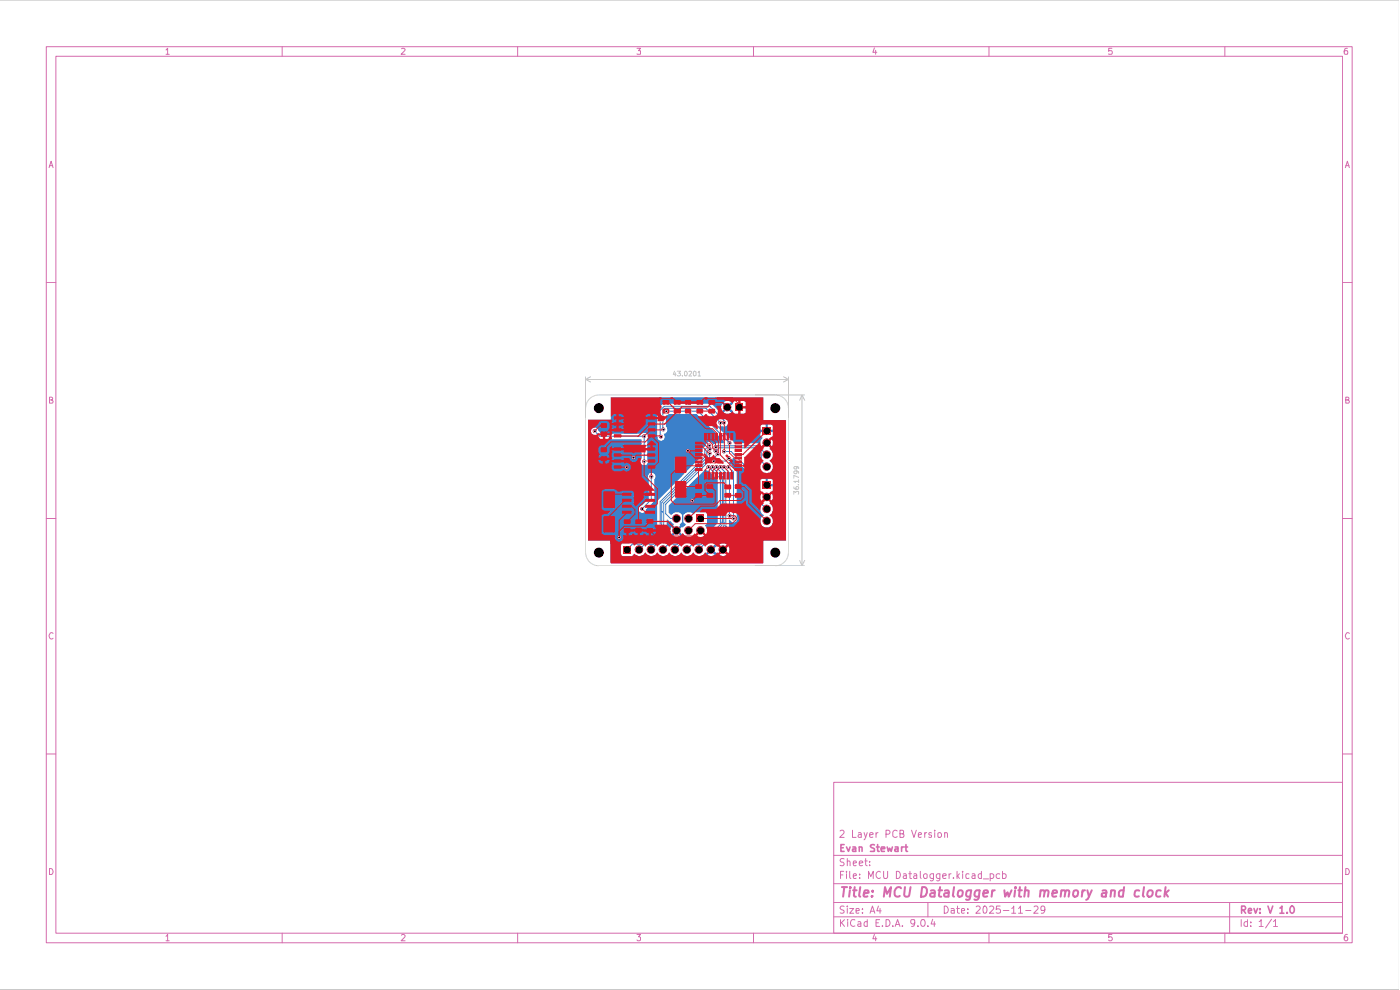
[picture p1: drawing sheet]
<svg xmlns="http://www.w3.org/2000/svg" width="297mm" height="210mm" viewBox="0 0 297 210" stroke-linecap="round" stroke-linejoin="round" font-family="sans-serif">
<g fill="none" stroke="#d56bad" stroke-width=".21">
<path d="M9.8 9.9h277.1v190.1h-277.1zM11.9 11.9h272.9v186.1h-272.9zM35.2 10.6l.4-.4v1.3M35.2 11.5h.7M59.9 9.9v2M85.2 10.3l.5-.1 .2 .4-.8 .9h.8M109.8 9.9v2M135.1 10.2h.8l-.4 .6h.4v.6h-.8M159.9 9.9v2M185.5 10.2l-.3 .9h.8M185.8 10.7v.8M209.8 9.9v2"/>
<path d="M235.9 10.2h-.7v.6h.6l.2 .2-.2 .5-.6-.1M259.8 9.9v2M285.8 10.2l-.5 .1-.1 .5v.6l.6 .1v-.7h-.5l-.1 .2M10.4 35.6l.4-1.4 .5 1.4M10.5 35.1h.7M285.4 35.6l.4-1.4 .5 1.4M285.5 35.1h.7M9.8 59.9h2.1M284.8 59.9h2.1M10.5 84.8h.6v-.5l-.6-.1v1.3h.6l.2-.4-.4-.3M285.5 84.8h.6v-.5l-.6-.1v1.3h.6l.2-.4-.4-.3M9.8 110h2.1"/>
<path d="M284.8 110h2.1M11.3 134.4a.57 .57 0 0 0-.8 0 .57 .57 0 0 0 0 .8l.3 .4 .5-.2M286.3 134.4a.57 .57 0 0 0-.8 0 .57 .57 0 0 0 0 .8l.3 .4 .5-.2M9.8 159.9h2.1M284.8 159.9h2.1M176.9 165.9h107.9v32.1h-107.9zM178.2 176.3l.6-.2 .3 .4-1 1.1h1M180.8 176.1v1.5h.8M182.1 176.7h.5l.1 .9M182.7 177h-.5l-.2 .3 .2 .3 .5-.1M183.3 176.6l.3 1M184 176.6l-.5 1.5h-.2"/>
<path d="M184.5 177.1l.8-.1-.1-.3-.5-.1-.2 .3v.6l.2 .1 .5-.1M185.8 176.6v1M186.3 176.6l-.5 .4M188 177l.6-.1 .2-.3-.1-.3-.2-.2h-.5v1.5M190.3 176.3l-.1-.1a.55 .55 0 0 0-.8 .3l.1 1 .3 .1 .5-.1M190.9 176.9l.7-.1 .1-.5-.3-.2h-.5v1.5h.6l.3-.2v-.3l-.4-.2M193.4 176.1l.5 1.5 .5-1.5M194.8 177.1l.7-.1-.2-.4-.4 .1-.1 .8 .2 .1 .4-.1M196.2 176.6v1M196.6 176.6l-.3 .1-.1 .3M197.6 176.7l-.4-.1-.2 .3 .2 .2 .4 .1v.3h-.6M198.3 176.1v.2"/>
<path d="M198.3 176.6v1M199 176.8l.2-.2 .4 .2 .1 .6-.2 .2-.5-.1zM200.4 176.8l.2-.2 .3 .1 .1 .9M200.4 176.6v1M10.5 184.2a.71 .71 0 0 1 .7 .5 .71 .71 0 0 1-.2 .8h-.5zM35.2 198.6l.4-.4v1.4M35.2 199.6h.7M59.9 198v2M85.2 198.4l.1-.2h.4l.2 .4-.8 1h.8M109.8 198v2M135.1 198.2h.8l-.4 .5 .4 .2v.5l-.3 .2h-.3l-.2-.2M159.9 198v2"/>
<path d="M176.9 194.5h107.9M176.9 191.4h107.9M176.9 187.5h107.9M176.9 181.4h107.9M178.3 195.1v1.4M178.3 185.6h.5M178.5 195.7l.7 .8M179 184.8h-.7v1.6M179.1 192.3l-.6-.1-.3 .3 .3 .5 .5 .1v.5h-.8M179.1 182.2l-.6-.1-.3 .4 .3 .4h.3l.2 .1 .1 .4-.3 .2h-.6M179.2 195.1l-.9 .8M179.6 184.8v.2"/>
<path d="M179.6 185.3v1.1M179.7 192.2v.2M179.7 182.8l.2-.2 .4 .1v.9M179.7 182.1v1.5M179.7 192.7v1M179.8 195.1v.1M179.8 195.5v1M180.3 192.7h.8l-.8 1h.8M180.3 184.8v1.3l.2 .3M181 185.8l.7-.1-.2-.4-.4 .1-.1 .7 .2 .3 .4-.1M181 183.1l.7-.1-.2-.4-.4 .1-.1 .7 .2 .2h.4M181.4 195.2l-.6-.1a.74 .74 0 0 0-.4 .9 .74 .74 0 0 0 1 .4"/>
<path d="M181.6 193.2l.7-.1-.2-.4-.5 .1v.8h.6M182 195.6h.5l.1 .9M182.3 183.1l.7-.1v-.3l-.5-.1-.2 .3 .1 .7h.6M182.4 186.2v.2M182.4 185.4v.2M182.6 195.9l-.6 .1-.1 .2 .2 .3 .5-.1M183 193.6v.1M183 192.8v.2M183.5 182.6h.5M183.6 182.1v1.3l.4 .2M184 195.6l-.4-.1-.3 .3 .1 .6h.6M184 195.1v1.4"/>
<path d="M184.2 186.4v-1.6l.5 1.1 .6-1.1v1.6M184.5 183.5v.1M184.5 182.7v.2M184.6 193.7l.5-1.5 .5 1.5M184.7 193.3h.7M185.5 198.2l-.3 .9h.8M185.8 198.7v.9M185.8 195.7h.6M186.4 192.2l-.4 1h.9M186.6 195.1h-.8v1.4h.8M186.7 192.7v1M186.8 185l-.1-.1a.7 .7 0 0 0-.9 .7 .7 .7 0 0 0 .9 .7l.1-.1"/>
<path d="M187.2 196.4v.1M187.5 184.8v1.2l.2 .4h.3l.3-.4v-1.2M188 195.1h.5a.78 .78 0 0 1 .3 .9 .78 .78 0 0 1-.8 .5zM189.4 196.4v.1M189.9 196.5l.5-1.4 .5 1.4M190.1 196.1h.7M190.2 184.8a.77 .77 0 0 1 .8 .8 .77 .77 0 0 1-.8 .8zM191.4 196.4v.1M191.7 185.4h.5l.1 1M192.3 185.7l-.5 .1-.2 .2 .2 .4 .5-.1M192.8 185.3h.6M193 184.8v1.5l.4 .1"/>
<path d="M193.9 185.4h.5l.1 1M194.1 195.7l-.3 .3-.4-.1-.2-.2 .2-.6h.6a1.12 1.12 0 0 1-.4 1.4h-.2M194.5 185.7l-.5 .1-.2 .2 .2 .4 .5-.1M194.7 196.4v.1M195.2 184.8v1.3l.2 .3M195.5 195.2l.5-.1a.84 .84 0 0 1-.3 1.4l-.2-.1-.2-.4zM195.9 185.6a.45 .45 0 0 1 .8-.1v.7l-.3 .2-.4-.2zM196.8 196.4v.1M196.8 191.4v3.1M197.9 195l-.4 1h1M198 185.3v1.2l-.3 .4-.3-.1M198 185.4a.52 .52 0 0 0-.7 .2l.1 .7h.6"/>
<path d="M198.2 195.5v1M199.4 185.3v1.2l-.3 .4-.4-.1M199.4 185.4a.52 .52 0 0 0-.8 .2l.2 .7h.6M200 185.8l.7-.1v-.3l-.5-.1-.2 .3 .1 .7h.6M200.3 192.2a.77 .77 0 0 1 .9 .8 .77 .77 0 0 1-.9 .7zM201.3 185.3v1.1M201.8 192.8h.6v.9M201.8 185.3l-.5 .3M202.3 186.2v.2M202.4 193.1l-.6 .1v.4h.6M202.9 192.7h.6M203 184.8v1.6"/>
<path d="M203.1 192.2v1.3l.4 .2M203.1 185.8l.4 .6M203.5 185.3l-.5 .6M204 193.2l.6-.1-.1-.4-.5 .1v.7l.1 .2 .5-.1M204.2 184.8v.2M204.2 185.3v1.1M205.3 193.6v.1M205.3 192.8v.2M205.6 185.4l-.5-.1-.2 .3 .1 .7h.6M206.2 185.4h.6v1M206.8 185.7l-.5 .1-.1 .2 .1 .4 .5-.1M207.1 192.4l.2-.2h.4a.45 .45 0 0 1 .2 .7l-.9 .8h.9"/>
<path d="M208.2 185.4l-.4-.1-.3 .3 .1 .6 .2 .2 .4-.1M208.2 184.8v1.6M208.6 192.4l.3-.2a.88 .88 0 0 1 .1 1.5l-.4-.1zM208.6 186.4h1.1M209.8 198v2M210 192.4l.1-.2h.4l.2 .2 .1 .3-.9 1h.9M210.1 185.4a.52 .52 0 0 1 .7 .2l-.1 .7h-.6M210.1 185.3v1.6M212.1 185.4a.52 .52 0 0 0-.8 .2l.2 .7h.6M212.2 192.2h-.8l-.1 .8 .3-.2 .5 .1 .2 .2-.1 .5h-.9M212.7 185.4l.5-.1 .2 .3v.4l-.2 .4-.5-.1M212.7 184.8v1.6"/>
<path d="M212.9 193.1h1.1M214.6 192.7l.5-.5v1.5M214.6 193.7h.9M216.1 192.7l.4-.5v1.5M216.1 193.7h.8M217.6 193.1h1.1M219.4 192.4l.1-.2h.5a.45 .45 0 0 1 .1 .7l-.8 .8h.9M221.7 192.9l-.2 .2h-.6l-.1-.2 .1-.6 .5-.1 .2 .2a1.05 1.05 0 0 1-.4 1.3h-.3M235.9 198.2h-.7v.7l.2-.2h.3l.3 .3v.3l-.3 .3h-.3l-.2-.2M259.8 198v2M260.9 191.4v6.6M263.3 195.1v1.4"/>
<path d="M264.7 195.6l-.5-.1-.3 .3 .1 .6h.7M264.7 195.1v1.4M265.3 196.4v.1M265.3 195.6v.1M267.1 195.5l.4-.4v1.4M267.1 196.5h.9M269.7 195l-1.2 1.8M270.2 195.5l.4-.4v1.4M270.2 196.5h.8M285.5 184.2a.71 .71 0 0 1 .7 .5 .71 .71 0 0 1-.2 .8h-.5zM285.8 198.2l-.5 .2a.92 .92 0 0 0 .1 1.2l.4-.1 .1-.5-.2-.3h-.3l-.2 .3"/>
</g>
<g fill="none" stroke="#d56bad" stroke-width=".34">
<path d="M178.4 179.8h.5M179.1 179.2h-.7v1.4h.7M179.6 179.7l.4 .9 .3-.9M180.9 179.7h.5l.1 .1v.8h-.6v-.5l.6-.1M182.3 179.7h.5l.1 .9M182.3 179.7v.9M185.5 179.2h-.5l-.3 .2 .1 .3 .7 .4v.4l-.8 .1M185.9 179.7h.6M186.2 179.2v1.2l.1 .2h.2M188.2 179.7l.3 .9 .2-.7 .4 .7 .2-.9M189.9 179.7h.6v.9h-.6v-.5l.6-.1M191.3 179.7v.9"/>
<path d="M191.7 179.7h-.3l-.1 .2M191.9 179.7h.6M192.2 179.2v1.2l.1 .2h.2M186.9 180.1l.8-.1-.1-.3h-.6l-.1 .1 .1 .8h.6M263.4 193h.6a.47 .47 0 0 0 .3-.4 .47 .47 0 0 0-.3-.4h-.6v1.5M263.7 193l.5 .7M264.8 193.2l.7-.1-.2-.4-.4 .1-.1 .7 .2 .2 .4-.1M266 192.7l.4 1 .4-1M267.3 193.5v.2M267.3 192.8v.2M269 192.2l.5 1.5 .5-1.5M271.5 192.6h.2l.2-.4v1.5"/>
<path d="M271.5 193.7h.9M273 193.5v.2M273.8 192.4l.3-.2a.82 .82 0 0 1 .5 .8 .82 .82 0 0 1-.5 .7 .93 .93 0 0 1-.3-1.3z"/>
</g>
<g fill="none" stroke="#d56bad" stroke-width=".42">
<path d="M178.6 188.2h1.1M179.1 188.2l-.2 2M180.3 188.8l-.2 1.4M180.4 188.2v.2M181 188.8h.7M181.3 188.2l-.2 1.7 .5 .3M182.5 188.2l-.3 1.7 .3 .3M183.3 189.5l1-.1-.1-.5h-.8l-.2 1 .2 .3 .6-.1M185 190l.1 .1h-.2l.1-.1v.2M185.1 188.9v.3M187.5 190.2l.2-2 .5 1.4 .8-1.4-.2 2M191.1 188.4a.63 .63 0 0 0-1.1 .1 1.18 1.18 0 0 0 0 1.6l.5 .1 .4-.2"/>
<path d="M192 188.2l-.1 1.8a.6 .6 0 0 0 1-.2l.3-1.6M195.6 188.2h.5a1.13 1.13 0 0 1 .6 1.1 1.13 1.13 0 0 1-.8 .9h-.5zM197.5 188.9h.7v1.3M198.3 189.4h-.6l-.4 .3 .1 .4 .2 .1 .6-.1M199.1 188.8h.8M199.4 188.2l-.2 1.7 .2 .3h.3M200.4 188.9h.8v1.3M201.3 189.4h-.7l-.3 .3v.2l.2 .3 .7-.1M202.4 188.2l-.3 1.7 .3 .3M203.3 189l.4-.2a.46 .46 0 0 1 .6 .5l-.2 .7-.3 .2a.46 .46 0 0 1-.6-.4zM206 188.8l-.2 1.7a.51 .51 0 0 1-.3 .4 .51 .51 0 0 1-.6-.1M206 188.9a.67 .67 0 0 0-1 .4v.7a.64 .64 0 0 0 .9 .1"/>
<path d="M207.8 188.8l-.2 1.7a.62 .62 0 0 1-.9 .3M207.8 188.9h-.7a.88 .88 0 0 0-.2 1.2h.7M208.6 189.5l1-.1-.1-.5h-.8l-.1 1 .2 .3 .6-.1M210.5 188.8l-.1 1.4M211 188.8l-.5 .2-.1 .3M213.1 188.8l.1 1.4 .5-.9 .3 .9 .6-1.4M215.3 188.8l-.1 1.4M215.4 188.2v.2M216 188.8h.8M216.4 188.2l-.2 1.9 .4 .1M217.4 189l.3-.2 .5 .1-.1 1.3M217.6 188.2l-.3 2"/>
<path d="M220.8 189l.2-.2 .5 .1-.1 1.3M220.8 188.8l-.2 1.4M221.6 189.2a.43 .43 0 0 1 .4-.4 .43 .43 0 0 1 .5 .4l-.2 1M223.2 189.5l1-.1v-.5h-.8l-.2 1 .3 .3 .6-.1M225.2 189l.2-.2 .5 .1-.1 1.3M225.2 188.8l-.2 1.4M226 189.2l.3-.4 .5 .1-.1 1.3M227.8 189l.3-.2a.46 .46 0 0 1 .6 .5l-.1 .7-.4 .2a.46 .46 0 0 1-.6-.4zM229.7 188.8l-.2 1.4M230.2 188.8l-.4 .1-.2 .4M230.7 188.8l.3 1.4M231.6 188.8l-.8 1.9-.4 .2"/>
<path d="M233.9 188.9h.8l-.1 1.3M234.7 189.4h-.6l-.4 .3v.4h1M235.7 189l.3-.2 .5 .1-.1 1.3M235.8 188.8l-.2 1.4M238.4 188.9l-.6-.1-.4 .5v.8h.8M238.5 188.2l-.3 2M241.7 188.9l-.5-.1-.4 .2-.1 1a.64 .64 0 0 0 .9 .1M242.7 188.2l-.3 1.7 .3 .3M243.6 189l.3-.2 .6 .2a.89 .89 0 0 1-.4 1.2l-.6-.2v-.7zM246.3 188.9l-.6-.1-.3 .2-.1 1a.64 .64 0 0 0 .9 .1M247.3 188.2l-.3 2M247.3 189.4l.5 .8"/>
<path d="M247.9 188.8l-.8 .8"/>
</g>
<path d="M-.1 0h296.8" fill="none" stroke="#848484" stroke-width=".21"/>
<g fill="#3b80ca">
<path d="M141.4 110.3l.2-.1 .3 .3 .5 .1 .6 .6-.2 .3 .7 .6-.5 .3-.5-.6a1.26 1.26 0 0 0 0 1.5l.5-.7 .5 .4-.7 .7a1.26 1.26 0 0 0 1.5 0l-.6-.7 .4-.4 .6 .7 .2-.1 .7 .7-1.3 .1-.7 .9h-2l-.4 .4h-.6l-.1-.2 .9-.9z"/>
<path d="M149.6 99.5l.7 .4 2 1.9v9.2l-2 2h-.3a1.57 1.57 0 0 0-.4-1.5l.4-.5v-2l-.2-.2-2.3-.1-.2 .4h-.2a1.39 1.39 0 0 0-2.2 .2h-.2a1.3 1.3 0 0 0-2.2 0l-.6-.5v-1.6z"/>
<path d="M144.2 111.1l.7-.5 .6 .7-.6 .6-.2-.1-.6 .6-.4-.3 .6-.6z"/>
<path d="M124.8 89h4.8v-4.7h32.3v4.8l4.9 .1v25.5h-4.9l-.1 4.8h-32.2l-.1-.2v-3.6h2.2v1.8l.4 .5h2l.4-.5a1.61 1.61 0 0 0 2.4-.3 1.44 1.44 0 0 0 2.6 0 1.44 1.44 0 0 0 2.5 0 1.44 1.44 0 0 0 2.6 0 1.44 1.44 0 0 0 2.5 0 1.44 1.44 0 0 0 2.5 0l.1 .2 .7-.7 .3 .4-.6 .6 .6 .3 .9-.3-.6-.6 .3-.4 .7 .7 .1-.2a1.38 1.38 0 0 0 2.3 .3 1.38 1.38 0 0 0-.7-2.2 1.43 1.43 0 0 0-1.5 .7l-.2-.1-.7 .6-.3-.4 .6-.6-.2-.2 3.2-3.2v-1.8l.2-.1 .6 .6h.5l.5-.6v-.5l-.1-.2v-9.4l-1-1.1-.1-.4-.6-.3v-.3a.87 .87 0 0 0 .9-.8h.2l2.7 2.7 .3 .1h1.1l.4 .5v5.8l1.1 1.3v.7l.3 .6 .4 .4a1.36 1.36 0 0 0-.4 2.1 1.36 1.36 0 0 0 2.1 0 1.36 1.36 0 0 0-.4-2.1l.1-.1a1.48 1.48 0 0 0-.1-2.5 1.42 1.42 0 0 0 .2-2.2v-.1l.5-.4v-.8h-.9v-.5h.9v-.9l-.4-.2h-.7v.9h-.5v-.9h-1v-1.7a2.03 2.03 0 0 0 2 .3 1.38 1.38 0 0 0-.1-2.4l.1-.1a1.37 1.37 0 0 0-.1-2.4l.1-.2a1.49 1.49 0 0 0 .1-2.3l.5-.3v-.8h-.9v-.6h.9v-.8l-.4-.3h-.7v1h-.5v-1h-.7l-.4 .3v.8h.9v.6h-.9v.8l.5 .3v.1l-.5 .7-.1 .5-5.5-.1-.1-.4-.4-.3-.3-.1-2.6-2.6v-.2l1.6 .1a.9 .9 0 0 0 .2-1.6v-.2l-2.5-2.4h1.4l.2 .9 .7-.6 .3 .3-.7 .6 .6 .3 1-.2-.6-.7 .3-.3 1.1 1.2h2l.3-.3v-2.2l-.3-.3h-2l-1.1 1.2-.3-.3 .6-.7-1-.2-.6 .3 .7 .6-.3 .3-.7-.6-.2 .7h-1.4l-.9-.7h-9.9l-1.4 1.4 .1 5.6a.8 .8 0 0 0 1 .9 .8 .8 0 0 0 .3-1.3v-.2h.2a.88 .88 0 0 0 .4-1.4h-.1v-2.5l.6-.3h6l5.9 6-.1 .2h-1.8l-.5 .3h-.1v-.2a.81 .81 0 0 0-.9-.4 .81 .81 0 0 0-.7 .7l-.7 .8v1.4l-9.5 9.6-.1 7.2-1 1h-2l-.4 .5h-2l-.4 .4h-1.6l-.3 .4h-2.2l-.1-1-4.6-.1v-6.7h10.6v.2a.81 .81 0 0 0 .8 .7 .81 .81 0 0 0 .8-.7l1.8-1.8v-4.7l.2-.1a.89 .89 0 0 0-.9-1.2 .87 .87 0 0 0-.5 1.3v4.2l-1.4 1.4-.6 .3-.2 .4h-10.6v-16.5h.5a.73 .73 0 0 0 .8 .8l.9 1h9l.1 4.1-.2 .2a.99 .99 0 0 0 .5 1.2h.5l.6-.6v-.5l-.2-.2v-4.3l.2-.3v-.5l-.3-.3-.3-.2h-.5l-.2 .2h-8.6l-1.2-1.3-.6 .1-.3 .2-.2 .4h-.5z"/>
</g>
<g fill="none" stroke="#3b80ca" stroke-width=".21">
<path d="M125.9 91.2h.5v.5h-.5zM126.2 91.4l1.1 1.1h9.4v5.4M136.4 97.7h.5v.4h-.5zM136.4 92.3h.5v.5h-.5zM140 92.4h.4v.4h-.4zM140.5 90.9h.4v.4h-.4zM141.1 87h.4v.4h-.4zM141.3 87.2h6.8l6.7 6.8M149.5 96.9h.1M149.5 96.9l-9.5 9.5v7.1l-1.4 1.5h-1.9l-.6 .5-1.9-.1-1.2 1.2M149.9 96.8h.1M150.1 98.8h.4v.5h-.4z"/>
<path d="M150.2 94.3h.5v.4h-.5zM150.3 99.1l2.5 2.4v9.8l-2.3 2.2h-.9l-1 1.1h-4.1l-.8 .8h-1.9l-1.2 1.2M150.3 96h.4v.4h-.4zM150.3 95h.4v.5h-.4zM150.5 94.5v.2h-.2l-.8 .7v1.5M150.5 96.2v.9l-9.7 9.7v7.1l-2.7 2.7M150.5 95.2l-.6 .6v1.3l-9.5 9.5v7.1l-1.6 1.7h-2l-1.2 1.2M150.9 98.8h.4v.5h-.4zM151.1 99.1l2.1 2.1v9.5M151.2 97.6h.4v.4h-.4zM151.6 94.6h.4v.4h-.4zM151.6 95.5h.4v.4h-.4z"/>
<path d="M151.8 98.8h.4v.5h-.4zM151.8 95.7l.8-.7h8l.9 .8v2l1.1 1.2M151.8 94.8l.3-.2h8.6l1.9 1.8M152 99.1l1.6 1.7v10.8l-2.7 2.8h-1l-1.1 1h-1.9l-1.2 1.2M152 96.1h.4v.5h-.4zM152.2 96.4l-.8 .8h-.4l-9.8 9.7v2.1l1 1h1.3M152.6 89.4h.4v.5h-.4zM152.6 98.8h.4v.5h-.4zM152.8 89.7l-3-3.1h-8.7l-.5 .4 .1 4.1M152.8 99.1l1.2 1.2v11.5M153.4 95.5h.4v.5h-.4zM153.4 89.4h.4v.5h-.4z"/>
<path d="M153.4 98.8h.4v.5h-.4zM153.6 95.8h1.5l3.6 3.6M153.6 89.7v-.5l-3-3h-9.7l-.9 .8v5.5l.2 .1M153.6 99.1l1.2 1.2v9.1M154.3 98.8h.4v.5h-.4zM154.4 97h.4v.4h-.4zM154.5 99.1l1.1 1.1v9.8M154.6 93.8h.4v.4h-.4zM154.6 97.2l-.6 .6h-2.6M158.7 99.4h.1M158.7 99.4h1.2l.9 .8v6l1.8 1.7M136 107.7h.4v.5h-.4z"/>
<path d="M138 100.9h.4v.4h-.4zM138.2 101.1v4.8l-2 2M140.4 108.5h.1M152.8 110.6h.1M153.2 110.7h.1M153.2 110.7v.7l-2.6 2.6h-.8l-1 1h-4l-1.6 1.6M153.6 110.9h.1M154 111.8h.1M154 111.8l-3 2.9h-.9l-1.8 1.9M154.6 109.2h.4v.4h-.4zM155.4 109.8h.4v.4h-.4z"/>
</g>
<path d="M132.8 98.9h.4v.4h-.4zM134.2 96.8h.4v.5h-.4zM145.7 95.4h.4v.5h-.4zM131.2 113.8h.4v.4h-.4zM146.7 106h.4v.4h-.4zM146.9 106.2l-2.1 2v3.1l-1.2 1.3" fill="none" stroke="#3b80ca" stroke-width=".25"/>
<g fill="#3b80ca">
<path d="M132.2 115.7h1.7v1.7h-1.7z"/>
<path d="M147.7 109.1h1.7v1.7h-1.7z"/>
<path d="M161.7 90.5h1.8v1.7h-1.8z"/>
<path d="M161.7 102h1.8v1.7h-1.8z"/>
<path d="M156 85.5h1.6v1.7h-1.6z"/>
<circle cx="148.6" cy="112.5" r=".89"/>
<circle cx="146" cy="112.5" r=".89"/>
<circle cx="148.3" cy="116.6" r=".89"/>
<circle cx="150.8" cy="116.6" r=".89"/>
<circle cx="153.3" cy="116.6" r=".89"/>
<circle cx="146" cy="110" r=".89"/>
<circle cx="143.5" cy="110" r=".89"/>
<circle cx="143.5" cy="112.5" r=".89"/>
<circle cx="143.2" cy="116.6" r=".89"/>
<circle cx="145.7" cy="116.6" r=".89"/>
<circle cx="135.6" cy="116.6" r=".89"/>
<circle cx="138.1" cy="116.6" r=".89"/>
<circle cx="140.6" cy="116.6" r=".89"/>
<circle cx="162.6" cy="105.4" r=".89"/>
<circle cx="162.6" cy="108" r=".89"/>
<circle cx="162.6" cy="110.5" r=".89"/>
<circle cx="162.6" cy="93.9" r=".89"/>
<circle cx="162.6" cy="96.4" r=".89"/>
<circle cx="162.6" cy="99" r=".89"/>
<circle cx="154.3" cy="86.4" r=".89"/>
</g>
<g fill="#d91c2b">
<path d="M124.8 89l4.9-.1 .2 .4-.1 .4h2.6l-.2-.3 .2-.5h-1.1v.8h-.5v-1.3h8.8l-.3-.4-.3-.2h-.5v.6h-.5v-.6l-.7 .1-.3 .2-.1 .3h-4.5l-.5-.6h-.6v.6h-.5v-.6h-.5l-.7 .5v-4l10.8 .1-.3 .6v.7l.3 .5-.3 .6v.9l.2 .4 .4 .2h.9l.1 .1-.9 1h-1.2v-.5h-2.7v1.1l-1.8 1.9h-2.7v-.4h-2.6l.1 .3-.1 .4v1l-.6 .1-1.1 1.1h-.5l-.6 .6v.9l.2 .4-.2 .8h2.3l-.2-.8 .2-.4v-.9l.4-.4 .1 .1v.3h2.6l-.3-.4 .1-.2h4.9l.1 .2-.3 .4h1.1v-.6l-.6 .1-.1-.2 .8-.9h.2l.8 .8v.2h-.6v.8l-.3 .1-.1 .2h-1.2v.5h-2.1l-.5 .1-.1-.1h-1.8v-.5h-2.6l.1 .4a1.27 1.27 0 0 0 0 1.3l-.1 .4h2.6v-.4h1.1l.5 .7 .7 .1 .5-.3 .2-.5h.5l.2 .1-.3 .5 .3 .6v2.7l2.8 2.8-.1 .2h-.6v.8h-.2v.2h-1.5v.7l-1.6 1.6-.5-.5 .1-2.3h3.2v-.5h-.8l-.4 .3v.2h-2l-.4-.5h-2.1l-.3 .2h-.8l-.6-.5h-2l-.6 .3-.1 3.8 .6 .4 1.3 .1-.6 .6h-.7l-.6 .4v3.7l.6 .4 2.3 .1a.92 .92 0 0 0 .5 1.2 .92 .92 0 0 0 1.2-.5l-.1-.7h.8v-.8h.5v.8l.7-.2 .1-.2 .5 .3h1.6l.5-.3 .5 .4h1.3l.3-.2 .2-.4v-.2h-1v.8h-.5v-.8l-1.8-.1v.8h-.5v-.8l-2.4 .1v-.2h.2v-.3h6l-.3-.7 .2-.3h2.4l.9 .8a1.33 1.33 0 0 0 .7 1.7 1.33 1.33 0 0 0 1.7-.6l.4 .2a1.29 1.29 0 0 0 2.2-.2l.2 .1 .6-.7 .4 .4-.6 .7 .8 .2 .7-.2-.6-.7 .3-.4 .6 .7 .1-.1 .2-.4-.1-1.1 5.8-.1 1.1-1v-1.1l-.6-.7h-.8l-.2-.1a.89 .89 0 0 0-1.2 .7h-3.8l-.2-.1v-.3l-.3-.3h-1.2v-.2l.5-.5h2.8l1.2-1.2h4.4l.6-.6h.3v.9l3 3v.8a1.35 1.35 0 0 0 2.2 .7 1.35 1.35 0 0 0-.2-2.3l.1-.2a1.36 1.36 0 0 0-.1-2.3v-.2h.1l-.6-.6 .3-.4 .7 .6 .2-1-.2-.5-.7 .7-.3-.4 1.2-1v-2.2l-.4-.2h-1.9l-.4 .2v2.2l1.2 1-.3 .4-.7-.7-.2 .5 .2 1 .7-.6 .3 .4-.6 .6 .1 .1a1.82 1.82 0 0 0-.8 1.5h-.1l-1.6-1.6v-2.7l-1.3-1.2h-.4l-.5-.5v-1.7l.6-.6v-.8l-.4-.3 .4-.2v-1.6l3.3-3.2 .3 .9 .7-.7 .3 .4-.6 .6 .1 .3a1.33 1.33 0 0 0 0 2.4l-.1 .1a1.37 1.37 0 0 0-.3 2.1 1.37 1.37 0 0 0 2 0 1.37 1.37 0 0 0-.3-2.1l.1-.1a1.38 1.38 0 0 0-.1-2.4l.1-.3-.6-.6 .3-.4 .7 .7a1.5 1.5 0 0 0 0-1.5l-.7 .6-.3-.4 .6-.6 .6-.3v-2.2l-.4-.3h-1.9l-.4 .3v1.5l-3.4 3.3v-1.4l-.3-.4h-1.5v-1.3l-.2-.4-.2-.2h-1.4l.1-1.4a.86 .86 0 0 0-.5-1.1h-1.3a.78 .78 0 0 0-.3 1.3v.9l-1-.7h-1.3l-2-2 .1-.1h1l.5-.5h.3l.5 .5h1.2a1.17 1.17 0 0 0 .4-1.9l-.1-.2 .2-.1h.9a1.38 1.38 0 0 0 .8 1.6 1.38 1.38 0 0 0 1.7-.5l.4 .6h.7v-1h.5v1h.8l.2-.2 .1-.9h-.9v-.6h.9v-.8l-.3-.3h-.8v1h-.5v-1h-.7l-.5 .6a1.29 1.29 0 0 0-1.4-.5l-.5-.3h-1.4l-.3-.4 10.1-.1v4.8l4.9 .1v25.5h-4.9l-.1 4.8h-32.2l-.1-.2v-3.6h2.2v1.8l.4 .5h2l.5-.5a1.53 1.53 0 0 0 2.3-.3 1.44 1.44 0 0 0 2.6 0 1.44 1.44 0 0 0 2.5 0 1.44 1.44 0 0 0 2.6 0 1.44 1.44 0 0 0 2.5 0 1.44 1.44 0 0 0 2.5 0 1.44 1.44 0 0 0 2.6 0l.1 .2 .7-.7 .3 .4-.7 .6 .9 .3 .6-.3-.6-.6 .4-.4 .7 .7 .1-1.1-.1-.4-.7 .6-.4-.4 .6-.6-.4-.2h-.6l-.5 .2 .7 .6-.3 .4-.7-.6h-.3a1.36 1.36 0 0 0-2.3 0l-.1 .1a1.44 1.44 0 0 0-2.3-.3l-.2 .3-.2-.1a1.36 1.36 0 0 0-2.2 0l-.2 .1a1.44 1.44 0 0 0-2.3-.3l-.2 .3-.1-.1a1.36 1.36 0 0 0-2.3 0l-.2 .1a1.44 1.44 0 0 0-2.3-.3l-.2 .3-.1-.1a1.33 1.33 0 0 0-2.1-.2h-.3l-.2-.4h-2.2l-.3 .4h-2.2l-.1-1-4.6-.1v-15.8h5v.6l.5 .5h1.7a.38 .38 0 0 1 .3-.2 .38 .38 0 0 1 .3 .2 1.01 1.01 0 0 0 1.2-.5v-.6l-.2-.4-.5-.2-.6 .1-.1-.2h-2.6l.1 .3-.1 .4h-5v-1.1h2.2l.1 .4 .5 .2h1.1l.5-.3 .1-.3v-.1h-.9v.7h-.5v-.7l-3.1 .1v-5.3h2.2l.4 .7h1.5l.4-.6v-.2h-.9v.8h-.5v-.8l-3.1 .1v-1h.5l.2 .6 .4 .2h.5l.5-.3h2.4l-.2-.6 .1-.3h3.2l-.2-.4 .2-.4h-1.1v.8h-.5v-.8h-1l.1 .4-.1 .4h-.6a1.61 1.61 0 0 0 0-1.5l-.5-.2h-1.1l-.5 .2-1 1.2-.6 .3-.2 .4h-.5z"/>
<path d="M149.2 96.3l.4-.2 .1 .3a.86 .86 0 0 0 .8 .6 .86 .86 0 0 0 .8-.5l.7 .7h.6l.9 .9v.2h-3.4l-.5 .3v-2l-.4-.1z"/>
<path d="M153.9 96.6l.2-.2 .3 .1 1 1.1-.1 .5-1.4-1.4z"/>
<path d="M143.7 85.1h4.8v.4v.1h-4.7z"/>
<path d="M149.4 84.4l.8-.1v.2l-.6 .4z"/>
<path d="M142.2 84.4l.6-.1v.2l-.4 .2z"/>
</g>
<g fill="none" stroke="#d91c2b" stroke-width=".25">
<path d="M131 96.6h2.9l.5 .5 .6-.5h3.2M131 99.1h2M132.8 98.9h.4v.4h-.4zM133 99.1h.1M134.2 96.8h.4v.5h-.4zM141.4 85.4h.4l1.9 1.8M145.7 95.4h.4v.5h-.4zM146.3 95.6h.1M148.3 95.6h-2.4l1.6 1.6h.8M154.3 86.4l-1-1h-2.3l-.8 .9h-5.5l-3.7 3.7h-3l-2.6 2.5h-4.4M162.7 91.4l-5.1 5h-.9M131.2 113.8h.4v.4h-.4z"/>
<path d="M133.1 108.7l-1.7 1.7v3.6M143.6 112.6l-1.9-2h-3.8l-1 1h-4.4l-1.1 1.1M146.7 106h.4v.4h-.4zM154.5 103.3l-1-.9h-3.6l-.3 .3v1.3l1.1 1.1h-2.8l-1 1.1"/>
</g>
<g fill="none" stroke="#d91c2b" stroke-width=".21">
<path d="M125.9 91.2h.5v.5h-.5zM128.1 90.3h-.8l-1.1 1.1M130.4 95.2h.6M136.4 97.7h.5v.4h-.5zM136.4 92.3h.5v.5h-.5zM138 91.2l-1.3 1.3M138.2 97.8h.1M138.2 97.8h-1.5v3l2.7 2.8v3.2l-.5 .6h-1M138.2 92.5l-1.3 1.2h-7.3l-1.2 1.3v.4M138.2 92.5h1.8l.2 .1M138.2 92.5l1.5 1.5v4l-1 1.1h-.5v2M140 92.4h.4v.4h-.4z"/>
<path d="M140.5 90.9h.4v.4h-.4zM140.7 91.1l-3 .1M141.1 87h.4v.4h-.4zM143.7 85.3h.1M143.7 85.3l-.9-.8h-2.8l-1.8 1.8v2.3h-7.2v2.6h-1.7l-.9 .8M143.7 85.3h4.8l.9-.8h6.1l1.3 1.3v.6M144.4 98.6l.2 .2h3.7M144.4 98.6h.9M144.4 98.6l-2 2v5.6l.8 .7h8.2l.3-.2v-2.6l-.8-.9h-.3M146 87.2l3.7 3.7h1.4l1 1v1.3l.3 .4v2.5l-.2 .3M148.3 96.4h.6l1.5 1.4h1M148.3 94.7h.7l1.4 1.5h.1"/>
<path d="M148.3 94h.8l1.4 1.2M148.3 99.6l-.1 3.6h-3.2l-.6 .6M148.5 87.2h.1M148.5 87.2h2.5M149.6 92.6v1l.9 .9M150.1 98.8h.4v.5h-.4zM150.2 94.3h.5v.4h-.5zM150.3 99.1l-.7 .6v1.2M150.3 96h.4v.4h-.4zM150.3 95h.4v.5h-.4zM150.5 92.6v1l.6 .6v.8l.7 .7M150.9 98.8h.4v.5h-.4z"/>
<path d="M151.1 99.1l-.6 .6v1.2M151.2 97.6h.4v.4h-.4zM151.2 92.6v.7l.6 .6M151.6 94.6h.4v.4h-.4zM151.6 95.5h.4v.4h-.4zM151.8 98.8h.4v.5h-.4zM151.8 95.7h.1M151.8 93.9h.1M151.8 93.9v.9M152 99.1l-.8 .7v1.1M152 96.1h.4v.5h-.4zM152.6 89.4h.4v.5h-.4z"/>
<path d="M152.6 98.8h.4v.5h-.4zM152.8 89.7h.1M152.8 89.7v6.8l3.1 3.1h.7v3.6M152.8 99.1l-.7 .7v1.1M153.4 95.5h.4v.5h-.4zM153.4 89.4h.4v.5h-.4zM153.4 98.8h.4v.5h-.4zM153.6 89.7v6.1M153.6 99.1l.8 .8v1M154.3 98.8h.4v.5h-.4zM154.4 97h.4v.4h-.4zM154.5 99.1l.7 .7v1.1"/>
<path d="M154.6 93.8h.4v.4h-.4zM154.8 94v2.1l1.1 1.1h.7M162.6 93.9l-4.9 4.9h-1.8l-1.3-1.3v-.3M133 107.4h.9l.8 .7v1l-1.6 1.6M133 106.1h-.4l-3.3 3.4v1.7M133 104.8h-2.6l-1.1 1.2M133.1 112.5h4.7M136 107.7h.4v.5h-.4zM136.2 107.9l.7 .7h1M137.8 112.5h.1M137.8 112.5l1.3 1.2h8.3l1.2-1.2M137.9 106.1h-.9l-1.5 1.5v3.1"/>
<path d="M138 100.9h.4v.4h-.4zM138.2 100.7h.1M148.6 110h7M154.4 105.1h.1M154.4 105.1h2.2M154.6 109.2h.4v.4h-.4zM154.8 109.4h1.1l.3 .3v.5l-.9 .9h-7.8l-1.5 1.4M155.4 109.8h.4v.4h-.4zM156.6 103.2l1.2 1.2v1.2l-.6 .6h-4.5l-1.1 1.2h-2.9l-2.7 2.6M156.6 103.2h1.3l.9 .9v2.7l3.8 3.7"/>
</g>
<g fill="#d91c2b">
<path d="M147.7 103h1v.5h-1z"/>
<circle cx="148.6" cy="112.5" r=".89"/>
<circle cx="146" cy="112.5" r=".89"/>
<circle cx="145.7" cy="116.6" r=".89"/>
<circle cx="148.3" cy="116.6" r=".89"/>
<circle cx="150.8" cy="116.6" r=".89"/>
<circle cx="146" cy="110" r=".89"/>
<circle cx="143.5" cy="110" r=".89"/>
</g>
<path d="M147.7 103h1v.5h-1z" fill="none" stroke="#d91c2b" stroke-width=".51"/>
<path d="M147.7 104.8h1v.5h-1z" fill="#d91c2b"/>
<path d="M147.7 104.8h1v.5h-1z" fill="none" stroke="#d91c2b" stroke-width=".51"/>
<path d="M143.4 102.3h2v3h-2z" fill="#d91c2b"/>
<path d="M143.4 102.3h2v3h-2z" fill="none" stroke="#d91c2b" stroke-width=".51"/>
<path d="M149.4 100.2h.5v1.4h-.5z" fill="#d91c2b"/>
<path d="M149.4 100.2h.5v1.4h-.5z" fill="none" stroke="#d91c2b" stroke-width=".21"/>
<path d="M150.2 100.2h.4v1.4h-.4z" fill="#d91c2b"/>
<path d="M150.2 100.2h.4v1.4h-.4z" fill="none" stroke="#d91c2b" stroke-width=".21"/>
<path d="M151 100.2h.5v1.4h-.5z" fill="#d91c2b"/>
<path d="M151 100.2h.5v1.4h-.5z" fill="none" stroke="#d91c2b" stroke-width=".21"/>
<path d="M151.8 100.2h.4v1.4h-.4z" fill="#d91c2b"/>
<path d="M151.8 100.2h.4v1.4h-.4z" fill="none" stroke="#d91c2b" stroke-width=".21"/>
<path d="M152.7 100.2h.4v1.4h-.4z" fill="#d91c2b"/>
<path d="M152.7 100.2h.4v1.4h-.4z" fill="none" stroke="#d91c2b" stroke-width=".21"/>
<path d="M150.1 103h.9v.5h-.9z" fill="#d91c2b"/>
<path d="M150.1 103h.9v.5h-.9z" fill="none" stroke="#d91c2b" stroke-width=".51"/>
<path d="M150.1 104.8h.9v.5h-.9z" fill="#d91c2b"/>
<path d="M150.1 104.8h.9v.5h-.9z" fill="none" stroke="#d91c2b" stroke-width=".51"/>
<path d="M153.4 100.2h.4v1.4h-.4z" fill="#d91c2b"/>
<path d="M153.4 100.2h.4v1.4h-.4z" fill="none" stroke="#d91c2b" stroke-width=".21"/>
<path d="M154.3 100.2h.3v1.4h-.3z" fill="#d91c2b"/>
<path d="M154.3 100.2h.3v1.4h-.3z" fill="none" stroke="#d91c2b" stroke-width=".21"/>
<path d="M155 100.2h.4v1.4h-.4z" fill="#d91c2b"/>
<path d="M155 100.2h.4v1.4h-.4z" fill="none" stroke="#d91c2b" stroke-width=".21"/>
<path d="M153.9 103h1v.5h-1z" fill="#d91c2b"/>
<path d="M153.9 103h1v.5h-1z" fill="none" stroke="#d91c2b" stroke-width=".51"/>
<path d="M153.9 104.8h1v.5h-1z" fill="#d91c2b"/>
<path d="M153.9 104.8h1v.5h-1z" fill="none" stroke="#d91c2b" stroke-width=".51"/>
<g fill="#d91c2b">
<path d="M147.7 109.1h1.7v1.7h-1.7z"/>
<path d="M156 99.4h1.3v.4h-1.3z"/>
<circle cx="153.3" cy="116.6" r=".89"/>
<circle cx="162.6" cy="108" r=".89"/>
<circle cx="162.6" cy="110.5" r=".89"/>
</g>
<path d="M156 99.4h1.3v.4h-1.3z" fill="none" stroke="#d91c2b" stroke-width=".21"/>
<g fill="#d91c2b">
<path d="M161.7 102h1.8v1.7h-1.8z"/>
<path d="M156.1 104.8h1v.5h-1z"/>
<circle cx="162.6" cy="105.4" r=".89"/>
</g>
<path d="M156.1 104.8h1v.5h-1z" fill="none" stroke="#d91c2b" stroke-width=".51"/>
<path d="M156.1 103h1v.5h-1z" fill="#d91c2b"/>
<path d="M156.1 103h1v.5h-1z" fill="none" stroke="#d91c2b" stroke-width=".51"/>
<path d="M132.1 104.6h1.8v.5h-1.8z" fill="#d91c2b"/>
<path d="M132.1 104.6h1.8v.5h-1.8z" fill="none" stroke="#d91c2b" stroke-width=".21"/>
<path d="M132.1 105.9h1.8v.4h-1.8z" fill="#d91c2b"/>
<path d="M132.1 105.9h1.8v.4h-1.8z" fill="none" stroke="#d91c2b" stroke-width=".21"/>
<path d="M137 104.6h1.9v.5h-1.9z" fill="#d91c2b"/>
<path d="M137 104.6h1.9v.5h-1.9z" fill="none" stroke="#d91c2b" stroke-width=".21"/>
<path d="M135 110.4h.9v.5h-.9z" fill="#d91c2b"/>
<path d="M135 110.4h.9v.5h-.9z" fill="none" stroke="#d91c2b" stroke-width=".51"/>
<path d="M137.6 98.9h1.3v.3h-1.3z" fill="#d91c2b"/>
<path d="M137.6 98.9h1.3v.3h-1.3z" fill="none" stroke="#d91c2b" stroke-width=".34"/>
<path d="M137.6 97.6h1.3v.4h-1.3z" fill="#d91c2b"/>
<path d="M137.6 97.6h1.3v.4h-1.3z" fill="none" stroke="#d91c2b" stroke-width=".34"/>
<path d="M137.6 96.4h1.3v.3h-1.3z" fill="#d91c2b"/>
<path d="M137.6 96.4h1.3v.3h-1.3z" fill="none" stroke="#d91c2b" stroke-width=".34"/>
<path d="M137.6 95.1h1.3v.3h-1.3z" fill="#d91c2b"/>
<path d="M137.6 95.1h1.3v.3h-1.3z" fill="none" stroke="#d91c2b" stroke-width=".34"/>
<path d="M137 108.5h1.9v.4h-1.9z" fill="#d91c2b"/>
<path d="M137 108.5h1.9v.4h-1.9z" fill="none" stroke="#d91c2b" stroke-width=".21"/>
<path d="M137 107.2h1.9v.4h-1.9z" fill="#d91c2b"/>
<path d="M137 107.2h1.9v.4h-1.9z" fill="none" stroke="#d91c2b" stroke-width=".21"/>
<path d="M137 105.9h1.9v.4h-1.9z" fill="#d91c2b"/>
<path d="M137 105.9h1.9v.4h-1.9z" fill="none" stroke="#d91c2b" stroke-width=".21"/>
<g fill="#d91c2b">
<path d="M137.4 112.3h.9v.5h-.9z"/>
<circle cx="143.5" cy="112.5" r=".89"/>
</g>
<path d="M137.4 112.3h.9v.5h-.9z" fill="none" stroke="#d91c2b" stroke-width=".51"/>
<path d="M137.4 110.3h.9v.5h-.9z" fill="#d91c2b"/>
<path d="M137.4 110.3h.9v.5h-.9z" fill="none" stroke="#d91c2b" stroke-width=".51"/>
<path d="M132.1 107.2h1.8v.4h-1.8z" fill="#d91c2b"/>
<path d="M132.1 107.2h1.8v.4h-1.8z" fill="none" stroke="#d91c2b" stroke-width=".21"/>
<path d="M132.1 108.5h1.8v.4h-1.8z" fill="#d91c2b"/>
<path d="M132.1 108.5h1.8v.4h-1.8z" fill="none" stroke="#d91c2b" stroke-width=".21"/>
<path d="M128.3 109.7h1.9v3h-1.9z" fill="#d91c2b"/>
<path d="M128.3 109.7h1.9v3h-1.9z" fill="none" stroke="#d91c2b" stroke-width=".51"/>
<path d="M128.3 104.5h1.9v3h-1.9z" fill="#d91c2b"/>
<path d="M128.3 104.5h1.9v3h-1.9z" fill="none" stroke="#d91c2b" stroke-width=".51"/>
<path d="M132.6 110.4h.9v.5h-.9z" fill="#d91c2b"/>
<path d="M132.6 110.4h.9v.5h-.9z" fill="none" stroke="#d91c2b" stroke-width=".51"/>
<path d="M135 112.2h.9v.6h-.9z" fill="#d91c2b"/>
<path d="M135 112.2h.9v.6h-.9z" fill="none" stroke="#d91c2b" stroke-width=".51"/>
<g fill="#d91c2b">
<path d="M132.2 115.7h1.7v1.7h-1.7z"/>
<path d="M132.6 112.3h.9v.5h-.9z"/>
<circle cx="135.6" cy="116.6" r=".89"/>
<circle cx="138.1" cy="116.6" r=".89"/>
<circle cx="140.6" cy="116.6" r=".89"/>
<circle cx="143.2" cy="116.6" r=".89"/>
</g>
<path d="M132.6 112.3h.9v.5h-.9z" fill="none" stroke="#d91c2b" stroke-width=".51"/>
<path d="M127.7 91.8h.8v.6h-.8z" fill="#d91c2b"/>
<path d="M127.7 91.8h.8v.6h-.8z" fill="none" stroke="#d91c2b" stroke-width=".51"/>
<path d="M127.7 90h.8v.5h-.8z" fill="#d91c2b"/>
<path d="M127.7 90h.8v.5h-.8z" fill="none" stroke="#d91c2b" stroke-width=".51"/>
<path d="M130.4 88.5h1.3v.3h-1.3z" fill="#d91c2b"/>
<path d="M130.4 88.5h1.3v.3h-1.3z" fill="none" stroke="#d91c2b" stroke-width=".34"/>
<path d="M130.4 89.7h1.3v.4h-1.3z" fill="#d91c2b"/>
<path d="M130.4 89.7h1.3v.4h-1.3z" fill="none" stroke="#d91c2b" stroke-width=".34"/>
<path d="M130.4 91h1.3v.4h-1.3z" fill="#d91c2b"/>
<path d="M130.4 91h1.3v.4h-1.3z" fill="none" stroke="#d91c2b" stroke-width=".34"/>
<path d="M130.4 92.3h1.3v.3h-1.3z" fill="#d91c2b"/>
<path d="M130.4 92.3h1.3v.3h-1.3z" fill="none" stroke="#d91c2b" stroke-width=".34"/>
<path d="M137.6 92.3h1.3v.3h-1.3z" fill="#d91c2b"/>
<path d="M137.6 92.3h1.3v.3h-1.3z" fill="none" stroke="#d91c2b" stroke-width=".34"/>
<path d="M137.6 91h1.3v.4h-1.3z" fill="#d91c2b"/>
<path d="M137.6 91h1.3v.4h-1.3z" fill="none" stroke="#d91c2b" stroke-width=".34"/>
<path d="M137.6 89.7h1.3v.4h-1.3z" fill="#d91c2b"/>
<path d="M137.6 89.7h1.3v.4h-1.3z" fill="none" stroke="#d91c2b" stroke-width=".34"/>
<path d="M137.6 88.5h1.3v.3h-1.3z" fill="#d91c2b"/>
<path d="M137.6 88.5h1.3v.3h-1.3z" fill="none" stroke="#d91c2b" stroke-width=".34"/>
<path d="M140.8 87h.9v.5h-.9z" fill="#d91c2b"/>
<path d="M140.8 87h.9v.5h-.9z" fill="none" stroke="#d91c2b" stroke-width=".51"/>
<path d="M127.7 97h.8v.5h-.8z" fill="#d91c2b"/>
<path d="M127.7 97h.8v.5h-.8z" fill="none" stroke="#d91c2b" stroke-width=".51"/>
<path d="M127.7 95.2h.8v.5h-.8z" fill="#d91c2b"/>
<path d="M127.7 95.2h.8v.5h-.8z" fill="none" stroke="#d91c2b" stroke-width=".51"/>
<path d="M130.4 95.1h1.3v.3h-1.3z" fill="#d91c2b"/>
<path d="M130.4 95.1h1.3v.3h-1.3z" fill="none" stroke="#d91c2b" stroke-width=".34"/>
<path d="M130.4 96.4h1.3v.3h-1.3z" fill="#d91c2b"/>
<path d="M130.4 96.4h1.3v.3h-1.3z" fill="none" stroke="#d91c2b" stroke-width=".34"/>
<path d="M130.4 97.6h1.3v.4h-1.3z" fill="#d91c2b"/>
<path d="M130.4 97.6h1.3v.4h-1.3z" fill="none" stroke="#d91c2b" stroke-width=".34"/>
<path d="M130.4 98.9h1.3v.3h-1.3z" fill="#d91c2b"/>
<path d="M130.4 98.9h1.3v.3h-1.3z" fill="none" stroke="#d91c2b" stroke-width=".34"/>
<path d="M143.4 97.1h2v3h-2z" fill="#d91c2b"/>
<path d="M143.4 97.1h2v3h-2z" fill="none" stroke="#d91c2b" stroke-width=".51"/>
<path d="M147.6 97.8h1.3v.4h-1.3z" fill="#d91c2b"/>
<path d="M147.6 97.8h1.3v.4h-1.3z" fill="none" stroke="#d91c2b" stroke-width=".21"/>
<path d="M147.6 98.6h1.3v.4h-1.3z" fill="#d91c2b"/>
<path d="M147.6 98.6h1.3v.4h-1.3z" fill="none" stroke="#d91c2b" stroke-width=".21"/>
<path d="M147.6 99.4h1.3v.4h-1.3z" fill="#d91c2b"/>
<path d="M147.6 99.4h1.3v.4h-1.3z" fill="none" stroke="#d91c2b" stroke-width=".21"/>
<path d="M147.6 93.8h1.3v.3h-1.3z" fill="#d91c2b"/>
<path d="M147.6 93.8h1.3v.3h-1.3z" fill="none" stroke="#d91c2b" stroke-width=".21"/>
<path d="M147.6 94.6h1.3v.4h-1.3z" fill="#d91c2b"/>
<path d="M147.6 94.6h1.3v.4h-1.3z" fill="none" stroke="#d91c2b" stroke-width=".21"/>
<path d="M147.6 95.3h1.3v.5h-1.3z" fill="#d91c2b"/>
<path d="M147.6 95.3h1.3v.5h-1.3z" fill="none" stroke="#d91c2b" stroke-width=".21"/>
<path d="M147.6 96.2h1.3v.4h-1.3z" fill="#d91c2b"/>
<path d="M147.6 96.2h1.3v.4h-1.3z" fill="none" stroke="#d91c2b" stroke-width=".21"/>
<path d="M147.6 96.9h1.3v.5h-1.3z" fill="#d91c2b"/>
<path d="M147.6 96.9h1.3v.5h-1.3z" fill="none" stroke="#d91c2b" stroke-width=".21"/>
<path d="M156 98.6h1.3v.4h-1.3z" fill="#d91c2b"/>
<path d="M156 98.6h1.3v.4h-1.3z" fill="none" stroke="#d91c2b" stroke-width=".21"/>
<path d="M156 97.8h1.3v.4h-1.3z" fill="#d91c2b"/>
<path d="M156 97.8h1.3v.4h-1.3z" fill="none" stroke="#d91c2b" stroke-width=".21"/>
<path d="M156 96.9h1.3v.5h-1.3z" fill="#d91c2b"/>
<path d="M156 96.9h1.3v.5h-1.3z" fill="none" stroke="#d91c2b" stroke-width=".21"/>
<path d="M156 96.2h1.3v.4h-1.3z" fill="#d91c2b"/>
<path d="M156 96.2h1.3v.4h-1.3z" fill="none" stroke="#d91c2b" stroke-width=".21"/>
<path d="M156 95.3h1.3v.5h-1.3z" fill="#d91c2b"/>
<path d="M156 95.3h1.3v.5h-1.3z" fill="none" stroke="#d91c2b" stroke-width=".21"/>
<path d="M156 94.6h1.3v.4h-1.3z" fill="#d91c2b"/>
<path d="M156 94.6h1.3v.4h-1.3z" fill="none" stroke="#d91c2b" stroke-width=".21"/>
<path d="M156 93.8h1.3v.3h-1.3z" fill="#d91c2b"/>
<path d="M156 93.8h1.3v.3h-1.3z" fill="none" stroke="#d91c2b" stroke-width=".21"/>
<path d="M154.3 91.9h.3v1.4h-.3z" fill="#d91c2b"/>
<path d="M154.3 91.9h.3v1.4h-.3z" fill="none" stroke="#d91c2b" stroke-width=".21"/>
<g fill="#d91c2b">
<path d="M153.4 91.9h.4v1.4h-.4z"/>
<circle cx="162.6" cy="96.4" r=".89"/>
<circle cx="162.6" cy="99" r=".89"/>
</g>
<path d="M153.4 91.9h.4v1.4h-.4z" fill="none" stroke="#d91c2b" stroke-width=".21"/>
<path d="M152.7 91.9h.4v1.4h-.4z" fill="#d91c2b"/>
<path d="M152.7 91.9h.4v1.4h-.4z" fill="none" stroke="#d91c2b" stroke-width=".21"/>
<path d="M151.8 91.9h.4v1.4h-.4z" fill="#d91c2b"/>
<path d="M151.8 91.9h.4v1.4h-.4z" fill="none" stroke="#d91c2b" stroke-width=".21"/>
<path d="M151 91.9h.5v1.4h-.5z" fill="#d91c2b"/>
<path d="M151 91.9h.5v1.4h-.5z" fill="none" stroke="#d91c2b" stroke-width=".21"/>
<path d="M150.2 91.9h.4v1.4h-.4z" fill="#d91c2b"/>
<path d="M150.2 91.9h.4v1.4h-.4z" fill="none" stroke="#d91c2b" stroke-width=".21"/>
<path d="M149.4 91.9h.5v1.4h-.5z" fill="#d91c2b"/>
<path d="M149.4 91.9h.5v1.4h-.5z" fill="none" stroke="#d91c2b" stroke-width=".21"/>
<path d="M150.5 87h1v.5h-1z" fill="#d91c2b"/>
<path d="M150.5 87h1v.5h-1z" fill="none" stroke="#d91c2b" stroke-width=".51"/>
<path d="M150.5 85.1h1v.5h-1z" fill="#d91c2b"/>
<path d="M150.5 85.1h1v.5h-1z" fill="none" stroke="#d91c2b" stroke-width=".51"/>
<path d="M148 87h.9v.5h-.9z" fill="#d91c2b"/>
<path d="M148 87h.9v.5h-.9z" fill="none" stroke="#d91c2b" stroke-width=".51"/>
<g fill="#d91c2b">
<path d="M156 85.5h1.6v1.7h-1.6z"/>
<path d="M143.2 85.1h1v.5h-1z"/>
<circle cx="154.3" cy="86.4" r=".89"/>
</g>
<path d="M143.2 85.1h1v.5h-1z" fill="none" stroke="#d91c2b" stroke-width=".51"/>
<path d="M143.2 87h1v.5h-1z" fill="#d91c2b"/>
<path d="M143.2 87h1v.5h-1z" fill="none" stroke="#d91c2b" stroke-width=".51"/>
<path d="M140.8 85.1h.9v.5h-.9z" fill="#d91c2b"/>
<path d="M140.8 85.1h.9v.5h-.9z" fill="none" stroke="#d91c2b" stroke-width=".51"/>
<path d="M148 85.1h.9v.5h-.9z" fill="#d91c2b"/>
<path d="M148 85.1h.9v.5h-.9z" fill="none" stroke="#d91c2b" stroke-width=".51"/>
<path d="M145.5 85.1h.9v.5h-.9z" fill="#d91c2b"/>
<path d="M145.5 85.1h.9v.5h-.9z" fill="none" stroke="#d91c2b" stroke-width=".51"/>
<path d="M145.5 87h.9v.5h-.9z" fill="#d91c2b"/>
<path d="M145.5 87h.9v.5h-.9z" fill="none" stroke="#d91c2b" stroke-width=".51"/>
<path d="M155 91.9h.4v1.4h-.4z" fill="#d91c2b"/>
<path d="M155 91.9h.4v1.4h-.4z" fill="none" stroke="#d91c2b" stroke-width=".21"/>
<g fill="#d91c2b">
<path d="M161.7 90.5h1.8v1.7h-1.8z"/>
<circle cx="162.6" cy="93.9" r=".89"/>
</g>
<path d="M125.1 84.6l1.1-.7 .8-.1h37.5a2.79 2.79 0 0 1 2.8 2.8v30.6a2.79 2.79 0 0 1-2.8 2.8h-37.5a2.79 2.79 0 0 1-2.8-2.8v-30.6l.2-.9z" fill="none" stroke="#d0d2cd" stroke-width=".21"/>
<g fill="#000">
<circle cx="127" cy="86.6" r="1.06"/>
<circle cx="154.3" cy="86.4" r=".72"/>
<circle cx="154.3" cy="86.4" r=".55"/>
<circle cx="156.8" cy="86.4" r=".72"/>
<circle cx="156.8" cy="86.4" r=".55"/>
<circle cx="162.7" cy="93.9" r=".72"/>
<circle cx="162.7" cy="99" r=".72"/>
<circle cx="162.7" cy="91.4" r=".72"/>
<circle cx="162.7" cy="96.5" r=".72"/>
<circle cx="162.7" cy="91.4" r=".55"/>
<circle cx="162.7" cy="96.5" r=".55"/>
<circle cx="162.7" cy="99" r=".55"/>
<circle cx="162.7" cy="93.9" r=".55"/>
<circle cx="164.5" cy="86.6" r="1.06"/>
<circle cx="127" cy="117.2" r="1.06"/>
<circle cx="133.1" cy="116.6" r=".72"/>
<circle cx="133.1" cy="116.6" r=".55"/>
<circle cx="135.6" cy="116.6" r=".72"/>
<circle cx="135.6" cy="116.6" r=".55"/>
<circle cx="138.1" cy="116.6" r=".72"/>
<circle cx="138.1" cy="116.6" r=".55"/>
<circle cx="140.7" cy="116.6" r=".72"/>
<circle cx="140.7" cy="116.6" r=".55"/>
<circle cx="143.2" cy="116.6" r=".72"/>
<circle cx="143.2" cy="116.6" r=".55"/>
<circle cx="143.6" cy="110" r=".72"/>
<circle cx="143.6" cy="112.6" r=".72"/>
<circle cx="143.6" cy="112.6" r=".55"/>
<circle cx="143.6" cy="110" r=".55"/>
<circle cx="145.8" cy="116.6" r=".72"/>
<circle cx="145.8" cy="116.6" r=".55"/>
<circle cx="146.1" cy="110" r=".72"/>
<circle cx="146.1" cy="112.6" r=".72"/>
<circle cx="146.1" cy="112.6" r=".55"/>
<circle cx="146.1" cy="110" r=".55"/>
<circle cx="148.3" cy="116.6" r=".72"/>
<circle cx="148.3" cy="116.6" r=".55"/>
<circle cx="148.6" cy="110" r=".72"/>
<circle cx="148.6" cy="112.6" r=".72"/>
<circle cx="148.6" cy="112.6" r=".55"/>
<circle cx="148.6" cy="110" r=".55"/>
<circle cx="150.8" cy="116.6" r=".72"/>
<circle cx="150.8" cy="116.6" r=".55"/>
<circle cx="153.4" cy="116.6" r=".72"/>
<circle cx="153.4" cy="116.6" r=".55"/>
<circle cx="162.7" cy="102.9" r=".72"/>
<circle cx="162.7" cy="110.5" r=".72"/>
<circle cx="162.7" cy="108" r=".72"/>
<circle cx="162.7" cy="105.5" r=".72"/>
<circle cx="162.7" cy="105.5" r=".55"/>
<circle cx="162.7" cy="102.9" r=".55"/>
<circle cx="162.7" cy="110.5" r=".55"/>
<circle cx="162.7" cy="108" r=".55"/>
<circle cx="164.5" cy="117.2" r="1.06"/>
</g>
<path d="M132.9 98.9l.3 .2-.1 .2-.3-.2z" fill="#ececec"/>
<path d="M132.9 98.9l.3 .2-.1 .2-.3-.2z" fill="none" stroke="#ececec" stroke-width=".21"/>
<path d="M146.8 106l.3 .2-.1 .2-.4-.2z" fill="#ececec"/>
<path d="M146.8 106l.3 .2-.1 .2-.4-.2z" fill="none" stroke="#ececec" stroke-width=".21"/>
<path d="M131.3 113.8l.3 .2-.1 .2-.4-.2z" fill="#ececec"/>
<path d="M131.3 113.8l.3 .2-.1 .2-.4-.2z" fill="none" stroke="#ececec" stroke-width=".21"/>
<path d="M134.3 96.9l.3 .2-.1 .2-.3-.2z" fill="#ececec"/>
<path d="M134.3 96.9l.3 .2-.1 .2-.3-.2z" fill="none" stroke="#ececec" stroke-width=".21"/>
<path d="M138.1 100.9l.3 .2-.1 .2-.3-.2z" fill="#ececec"/>
<path d="M138.1 100.9l.3 .2-.1 .2-.3-.2z" fill="none" stroke="#ececec" stroke-width=".21"/>
<path d="M136.2 107.8l.3 .2-.1 .2-.3-.2z" fill="#ececec"/>
<path d="M136.2 107.8l.3 .2-.1 .2-.3-.2z" fill="none" stroke="#ececec" stroke-width=".21"/>
<path d="M136.6 97.7l.3 .2-.1 .2-.3-.2z" fill="#ececec"/>
<path d="M136.6 97.7l.3 .2-.1 .2-.3-.2z" fill="none" stroke="#ececec" stroke-width=".21"/>
<path d="M154.5 97.1l.4 .1-.2 .2-.3-.2z" fill="#ececec"/>
<path d="M154.5 97.1l.4 .1-.2 .2-.3-.2z" fill="none" stroke="#ececec" stroke-width=".21"/>
<path d="M154.7 93.8l.3 .2-.1 .2-.3-.2z" fill="#ececec"/>
<path d="M154.7 93.8l.3 .2-.1 .2-.3-.2z" fill="none" stroke="#ececec" stroke-width=".21"/>
<path d="M153.5 95.6l.3 .2-.1 .2-.3-.2z" fill="#ececec"/>
<path d="M153.5 95.6l.3 .2-.1 .2-.3-.2z" fill="none" stroke="#ececec" stroke-width=".21"/>
<path d="M151.7 94.7l.4 .2-.1 .2-.4-.2z" fill="#ececec"/>
<path d="M151.7 94.7l.4 .2-.1 .2-.4-.2z" fill="none" stroke="#ececec" stroke-width=".21"/>
<path d="M145.8 95.4l.3 .2-.1 .2-.3-.2z" fill="#ececec"/>
<path d="M145.8 95.4l.3 .2-.1 .2-.3-.2z" fill="none" stroke="#ececec" stroke-width=".21"/>
<path d="M153.5 89.5l.3 .2-.1 .2-.3-.2z" fill="#ececec"/>
<path d="M153.5 89.5l.3 .2-.1 .2-.3-.2z" fill="none" stroke="#ececec" stroke-width=".21"/>
<path d="M150.5 96l.3 .2-.1 .2-.3-.2z" fill="#ececec"/>
<path d="M150.5 96l.3 .2-.1 .2-.3-.2z" fill="none" stroke="#ececec" stroke-width=".21"/>
<path d="M150.5 95.1l.3 .2-.1 .2-.3-.2z" fill="#ececec"/>
<path d="M150.5 95.1l.3 .2-.1 .2-.3-.2z" fill="none" stroke="#ececec" stroke-width=".21"/>
<path d="M150.4 94.3l.3 .2-.1 .2-.3-.2z" fill="#ececec"/>
<path d="M150.4 94.3l.3 .2-.1 .2-.3-.2z" fill="none" stroke="#ececec" stroke-width=".21"/>
<path d="M152.8 89.5l.3 .2-.1 .2-.3-.2z" fill="#ececec"/>
<path d="M152.8 89.5l.3 .2-.1 .2-.3-.2z" fill="none" stroke="#ececec" stroke-width=".21"/>
<path d="M151.3 97.6l.3 .2-.1 .2-.3-.2z" fill="#ececec"/>
<path d="M151.3 97.6l.3 .2-.1 .2-.3-.2z" fill="none" stroke="#ececec" stroke-width=".21"/>
<path d="M151.7 95.5l.4 .2-.1 .2-.4-.2z" fill="#ececec"/>
<path d="M151.7 95.5l.4 .2-.1 .2-.4-.2z" fill="none" stroke="#ececec" stroke-width=".21"/>
<path d="M151.1 98.9l.3 .2-.1 .2-.3-.2z" fill="#ececec"/>
<path d="M151.1 98.9l.3 .2-.1 .2-.3-.2z" fill="none" stroke="#ececec" stroke-width=".21"/>
<path d="M150.2 98.9l.3 .2-.1 .2-.3-.2z" fill="#ececec"/>
<path d="M150.2 98.9l.3 .2-.1 .2-.3-.2z" fill="none" stroke="#ececec" stroke-width=".21"/>
<path d="M152.2 96.2l.3 .2-.1 .2-.3-.2z" fill="#ececec"/>
<path d="M152.2 96.2l.3 .2-.1 .2-.3-.2z" fill="none" stroke="#ececec" stroke-width=".21"/>
<path d="M151.9 98.9l.3 .2-.1 .2-.3-.2z" fill="#ececec"/>
<path d="M151.9 98.9l.3 .2-.1 .2-.3-.2z" fill="none" stroke="#ececec" stroke-width=".21"/>
<path d="M152.8 98.9l.3 .2-.1 .2-.3-.2z" fill="#ececec"/>
<path d="M152.8 98.9l.3 .2-.1 .2-.3-.2z" fill="none" stroke="#ececec" stroke-width=".21"/>
<path d="M155.6 109.8l.3 .2-.1 .2-.4-.2z" fill="#ececec"/>
<path d="M155.6 109.8l.3 .2-.1 .2-.4-.2z" fill="none" stroke="#ececec" stroke-width=".21"/>
<path d="M154.5 98.9l.3 .2-.1 .2-.4-.2z" fill="#ececec"/>
<path d="M154.5 98.9l.3 .2-.1 .2-.4-.2z" fill="none" stroke="#ececec" stroke-width=".21"/>
<path d="M154.7 109.2l.3 .2-.1 .2-.3-.2z" fill="#ececec"/>
<path d="M154.7 109.2l.3 .2-.1 .2-.3-.2z" fill="none" stroke="#ececec" stroke-width=".21"/>
<path d="M153.5 98.9l.3 .2-.1 .2-.3-.2z" fill="#ececec"/>
<path d="M153.5 98.9l.3 .2-.1 .2-.3-.2z" fill="none" stroke="#ececec" stroke-width=".21"/>
<path d="M141.2 87.1l.4 .1-.1 .2-.4-.2z" fill="#ececec"/>
<path d="M141.2 87.1l.4 .1-.1 .2-.4-.2z" fill="none" stroke="#ececec" stroke-width=".21"/>
<path d="M140.1 92.5l.4 .2-.1 .2-.4-.2z" fill="#ececec"/>
<path d="M140.1 92.5l.4 .2-.1 .2-.4-.2z" fill="none" stroke="#ececec" stroke-width=".21"/>
<path d="M140.7 91l.3 .1-.1 .2-.4-.2z" fill="#ececec"/>
<path d="M140.7 91l.3 .1-.1 .2-.4-.2z" fill="none" stroke="#ececec" stroke-width=".21"/>
<path d="M136.6 92.4l.3 .2-.1 .2-.3-.2z" fill="#ececec"/>
<path d="M136.6 92.4l.3 .2-.1 .2-.3-.2z" fill="none" stroke="#ececec" stroke-width=".21"/>
<path d="M126.1 91.3l.3 .2-.1 .2-.3-.2z" fill="#ececec"/>
<path d="M126.1 91.3l.3 .2-.1 .2-.3-.2z" fill="none" stroke="#ececec" stroke-width=".21"/>
<g fill="#000">
<path d="M126.1 91.3l.3 .2-.1 .2-.3-.2zM132.9 98.9l.3 .2-.1 .2-.3-.2zM134.3 96.9l.3 .2-.1 .2-.3-.2zM136.6 97.7l.3 .2-.1 .2-.3-.2zM136.6 92.4l.3 .2-.1 .2-.3-.2zM140.1 92.5l.4 .2-.1 .2-.4-.2zM140.7 91l.3 .1-.1 .2-.4-.2zM141.2 87.1l.4 .1-.1 .2-.4-.2zM145.8 95.4l.3 .2-.1 .2-.3-.2zM150.2 98.9l.3 .2-.1 .2-.3-.2zM150.4 94.3l.3 .2-.1 .2-.3-.2zM150.5 96l.3 .2-.1 .2-.3-.2z"/>
<path d="M150.5 95.1l.3 .2-.1 .2-.3-.2zM151.1 98.9l.3 .2-.1 .2-.3-.2zM151.3 97.6l.3 .2-.1 .2-.3-.2zM151.7 94.7l.4 .2-.1 .2-.4-.2zM151.7 95.5l.4 .2-.1 .2-.4-.2zM151.9 98.9l.3 .2-.1 .2-.3-.2zM152.2 96.2l.3 .2-.1 .2-.3-.2zM152.8 89.5l.3 .2-.1 .2-.3-.2zM152.8 98.9l.3 .2-.1 .2-.3-.2zM153.5 95.6l.3 .2-.1 .2-.3-.2zM153.5 89.5l.3 .2-.1 .2-.3-.2zM153.5 98.9l.3 .2-.1 .2-.3-.2z"/>
<path d="M154.5 98.9l.3 .2-.1 .2-.4-.2zM154.5 97.1l.4 .1-.2 .2-.3-.2zM154.7 93.8l.3 .2-.1 .2-.3-.2zM131.3 113.8l.3 .2-.1 .2-.4-.2zM136.2 107.8l.3 .2-.1 .2-.3-.2zM138.1 100.9l.3 .2-.1 .2-.3-.2zM146.8 106l.3 .2-.1 .2-.4-.2zM154.7 109.2l.3 .2-.1 .2-.3-.2zM155.6 109.8l.3 .2-.1 .2-.4-.2z"/>
</g>
<g fill="none" stroke="#c2c2c2" stroke-width=".21">
<path d="M124.2 79.9v8.6M125.3 79.9l-1.1 .6M143.1 78.7l-.3 .7h.6M143.3 79.1v.7M143.7 78.7h.7l-.4 .5h.3l.1 .4-.3 .2-.4-.1M144.8 79.7v.1M145.2 78.9l.3-.2a.58 .58 0 0 1 0 1.1l-.3-.2zM146.1 78.8l.5-.1 .1 .2-.6 .9h.6M147.2 78.8l.2-.1 .3 .2v.7l-.3 .2a.58 .58 0 0 1-.2-1zM148.1 79l.2-.3v1.1M148.1 79.8h.5M166.2 79.9l1.1 .6"/>
<path d="M167.3 79.9v8.6M124.2 80.5h43.1M124.2 80.5l1.1 .6M160.1 83.8h10.6M167.3 80.5l-1.1 .6M168.9 99.9l.2 .2-.1 .3h-.5l-.1-.3 .2-.2h.6l.2 .2v.3M168.9 99l.2 .1-.1 .4h-.4l-.2-.2 .2-.3h.6l.2 .1v.3M170.1 83.8v36.2M170.1 83.8l.6 1.2M170.1 83.8l-.5 1.2M168.4 104.8v-.6l.4 .3 .1-.3h.4v.6M168.4 103.3a.64 .64 0 0 0 1 .4v-.4l-.4-.1-.2 .3 .2 .3"/>
<path d="M169.3 102.8h.1M169.4 102.1h-1l.3 .3M169.4 101.3l-1-.5v.6M169.4 101.8v.6M169.6 118.8l.5 1.2M170.7 118.8l-.6 1.2M160.1 120h10.6"/>
</g>
</svg>
